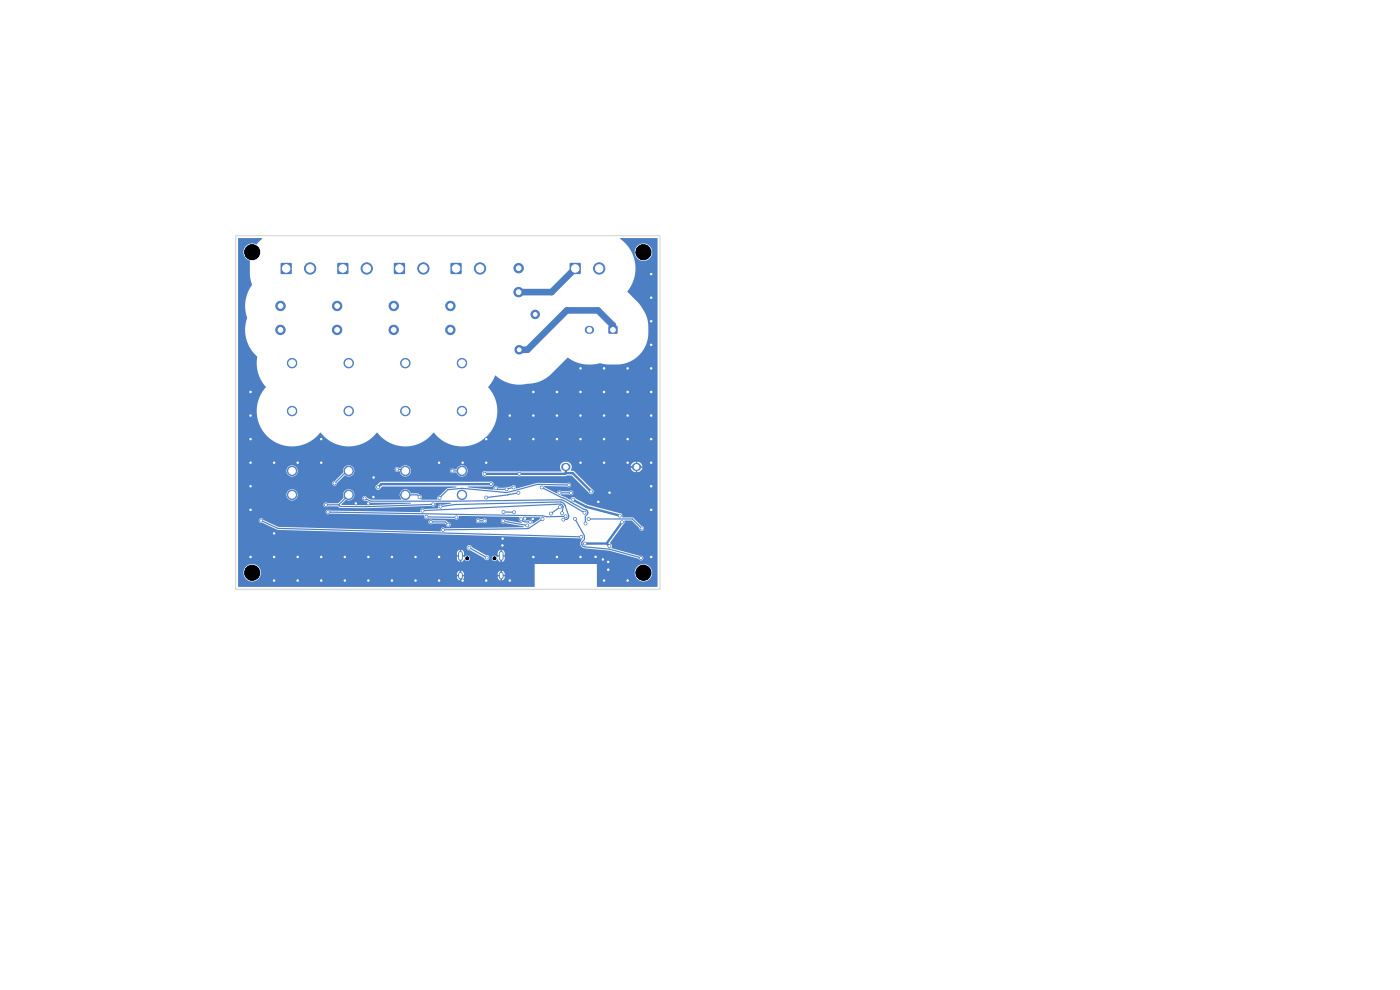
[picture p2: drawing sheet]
<svg xmlns="http://www.w3.org/2000/svg" width="297mm" height="210mm" viewBox="0 0 297 210" stroke-linecap="round" stroke-linejoin="round" font-family="sans-serif">
<g fill="#4d7fc4" stroke="#4d7fc4" stroke-width=".21">
<circle cx="71.5" cy="64.9" r="1"/>
<circle cx="71.5" cy="70" r="1"/>
</g>
<path d="M95.6 55.8h2.3v2.3h-2.3z" fill="#4d7fc4"/>
<g fill="#4d7fc4" stroke="#4d7fc4" stroke-width=".21">
<circle cx="101.8" cy="56.9" r="1.2"/>
<circle cx="110" cy="62" r="1"/>
<circle cx="110" cy="56.9" r="1"/>
</g>
<path d="M59.6 55.8h2.2v2.3h-2.2z" fill="#4d7fc4"/>
<g fill="#4d7fc4" stroke="#4d7fc4" stroke-width=".21">
<circle cx="65.8" cy="56.9" r="1.2"/>
<circle cx="74" cy="77" r="1"/>
<circle cx="74" cy="87.2" r="1"/>
<circle cx="74" cy="99.9" r="1"/>
<circle cx="74" cy="105" r="1"/>
</g>
<path d="M120.9 55.8h2.3v2.3h-2.3z" fill="#4d7fc4"/>
<g fill="#4d7fc4" stroke="#4d7fc4" stroke-width=".21">
<circle cx="127.1" cy="56.9" r="1.2"/>
<circle cx="98" cy="77" r="1"/>
<circle cx="98" cy="87.2" r="1"/>
<circle cx="98" cy="99.9" r="1"/>
<circle cx="98" cy="105" r="1"/>
</g>
<path d="M83.6 55.8h2.3v2.3h-2.3z" fill="#4d7fc4"/>
<g fill="#4d7fc4" stroke="#4d7fc4" stroke-width=".21">
<circle cx="89.8" cy="56.9" r="1.2"/>
<circle cx="83.5" cy="64.9" r="1"/>
<circle cx="83.5" cy="70" r="1"/>
<circle cx="62" cy="77" r="1"/>
<circle cx="62" cy="87.2" r="1"/>
<circle cx="62" cy="99.9" r="1"/>
<circle cx="62" cy="105" r="1"/>
<circle cx="86" cy="77" r="1"/>
<circle cx="86" cy="87.2" r="1"/>
<circle cx="86" cy="99.9" r="1"/>
<circle cx="86" cy="105" r="1"/>
<circle cx="110.1" cy="74.2" r=".9"/>
<circle cx="113.5" cy="66.7" r=".9"/>
</g>
<path d="M71.6 55.8h2.3v2.3h-2.3z" fill="#4d7fc4"/>
<circle cx="77.8" cy="56.9" r="1.2" fill="#4d7fc4" stroke="#4d7fc4" stroke-width=".21"/>
<path d="M129.1 69.2h1.9v1.6h-1.9z" fill="#4d7fc4"/>
<path d="M124.9 70h.3M119.9 99.1h.3M134.9 99.1h.3" fill="none" stroke="#4d7fc4" stroke-width="1.7"/>
<g fill="#4d7fc4" stroke="#4d7fc4" stroke-width=".21">
<circle cx="95.6" cy="64.9" r="1"/>
<circle cx="95.5" cy="70" r="1"/>
<circle cx="59.5" cy="64.9" r="1"/>
<circle cx="59.5" cy="70" r="1"/>
<circle cx="110.2" cy="100.5" r=".3"/>
<circle cx="125.4" cy="104.3" r=".3"/>
<circle cx="102.8" cy="100.5" r=".3"/>
<circle cx="99.6" cy="116.2" r=".3"/>
<circle cx="103.3" cy="118.3" r=".3"/>
<circle cx="105.2" cy="103.5" r=".3"/>
<circle cx="124.2" cy="111.1" r=".3"/>
<circle cx="114.9" cy="103.4" r=".3"/>
<circle cx="109" cy="103.4" r=".3"/>
<circle cx="107.5" cy="103.8" r=".3"/>
<circle cx="123.1" cy="93.1" r=".3"/>
<circle cx="58.2" cy="113.2" r=".3"/>
<circle cx="129" cy="120.8" r=".3"/>
<circle cx="53.2" cy="98.1" r=".3"/>
<circle cx="63.2" cy="123.2" r=".3"/>
<circle cx="128.1" cy="123.2" r=".3"/>
<circle cx="73.2" cy="123.2" r=".3"/>
<circle cx="68.2" cy="123.2" r=".3"/>
<circle cx="108.1" cy="123.2" r=".3"/>
<circle cx="111.4" cy="110" r=".3"/>
<circle cx="98.1" cy="123.2" r=".3"/>
<circle cx="138.2" cy="68.1" r=".3"/>
<circle cx="78.2" cy="118.2" r=".3"/>
<circle cx="118.1" cy="93.1" r=".3"/>
<circle cx="128.1" cy="88.1" r=".3"/>
<circle cx="75.5" cy="106.8" r=".3"/>
<circle cx="138.2" cy="78.1" r=".3"/>
<circle cx="113.1" cy="118.2" r=".3"/>
<circle cx="129" cy="119.2" r=".3"/>
<circle cx="133.1" cy="98.1" r=".3"/>
<circle cx="128.1" cy="83.1" r=".3"/>
<circle cx="126.9" cy="106.5" r=".3"/>
<circle cx="138.2" cy="73.1" r=".3"/>
<circle cx="103.1" cy="123.2" r=".3"/>
<circle cx="138.2" cy="108.2" r=".3"/>
<circle cx="138.2" cy="88.1" r=".3"/>
<circle cx="113.1" cy="93.1" r=".3"/>
<circle cx="68.1" cy="93.1" r=".3"/>
<circle cx="128.1" cy="93.1" r=".3"/>
<circle cx="133.1" cy="83.1" r=".3"/>
<circle cx="93.1" cy="123.2" r=".3"/>
<circle cx="93.1" cy="98.1" r=".3"/>
<circle cx="83.1" cy="123.2" r=".3"/>
<circle cx="103.1" cy="93.1" r=".3"/>
<circle cx="78.2" cy="123.2" r=".3"/>
<circle cx="73.2" cy="118.2" r=".3"/>
<circle cx="123.1" cy="88.1" r=".3"/>
<circle cx="123.1" cy="83.1" r=".3"/>
<circle cx="68.2" cy="118.2" r=".3"/>
<circle cx="103.1" cy="98.1" r=".3"/>
<circle cx="68.1" cy="98.1" r=".3"/>
<circle cx="78.1" cy="106.8" r=".3"/>
<circle cx="58.2" cy="118.2" r=".3"/>
<circle cx="129.3" cy="104.5" r=".3"/>
<circle cx="53.2" cy="83.1" r=".3"/>
<circle cx="118.1" cy="83.1" r=".3"/>
<circle cx="93.1" cy="118.2" r=".3"/>
<circle cx="123.1" cy="78.1" r=".3"/>
<circle cx="53.2" cy="108.2" r=".3"/>
<circle cx="63.1" cy="98.1" r=".3"/>
<circle cx="133.1" cy="93.1" r=".3"/>
<circle cx="113.1" cy="88.1" r=".3"/>
<circle cx="53.2" cy="93.1" r=".3"/>
<circle cx="108.1" cy="88.1" r=".3"/>
<circle cx="53.2" cy="88.1" r=".3"/>
<circle cx="133.1" cy="88.1" r=".3"/>
<circle cx="58.2" cy="123.2" r=".3"/>
<circle cx="128.1" cy="78.1" r=".3"/>
<circle cx="133.1" cy="123.2" r=".3"/>
<circle cx="88.1" cy="123.2" r=".3"/>
<circle cx="138.2" cy="63.1" r=".3"/>
<circle cx="138.2" cy="93.1" r=".3"/>
<circle cx="83.1" cy="118.2" r=".3"/>
<circle cx="53.2" cy="103.1" r=".3"/>
<circle cx="123.1" cy="98.1" r=".3"/>
<circle cx="126.4" cy="118.1" r=".3"/>
<circle cx="118.1" cy="88.1" r=".3"/>
<circle cx="113.1" cy="83.1" r=".3"/>
<circle cx="138.2" cy="98.1" r=".3"/>
<circle cx="138.2" cy="58.2" r=".3"/>
<circle cx="138.2" cy="103.1" r=".3"/>
<circle cx="106.6" cy="115.7" r=".3"/>
<circle cx="108.1" cy="93.1" r=".3"/>
<circle cx="123.1" cy="118.2" r=".3"/>
<circle cx="63.2" cy="118.2" r=".3"/>
<circle cx="127.9" cy="118.7" r=".3"/>
<circle cx="98.1" cy="98.1" r=".3"/>
<circle cx="138.2" cy="83.1" r=".3"/>
<circle cx="128.1" cy="98.1" r=".3"/>
<circle cx="113" cy="110.1" r=".3"/>
<circle cx="58.1" cy="98.1" r=".3"/>
<circle cx="79.2" cy="105.4" r=".3"/>
<circle cx="88.1" cy="118.2" r=".3"/>
<circle cx="53.2" cy="118.2" r=".3"/>
<circle cx="79.3" cy="101.3" r=".3"/>
<circle cx="106.6" cy="114.3" r=".3"/>
<circle cx="118.1" cy="118.2" r=".3"/>
<circle cx="138.2" cy="118.2" r=".3"/>
<circle cx="133.1" cy="78.1" r=".3"/>
<circle cx="104.2" cy="102.7" r=".3"/>
<circle cx="121.6" cy="106" r=".3"/>
<circle cx="131.5" cy="109.4" r=".3"/>
<circle cx="129.3" cy="115.8" r=".3"/>
<circle cx="131.9" cy="110.8" r=".3"/>
<circle cx="124.1" cy="115.3" r=".3"/>
<circle cx="80.2" cy="103.4" r=".3"/>
<circle cx="55.4" cy="110.4" r=".3"/>
<circle cx="123.3" cy="113.9" r=".3"/>
<circle cx="136.1" cy="112.1" r=".3"/>
<circle cx="124.9" cy="110.1" r=".3"/>
<circle cx="124" cy="108.8" r=".3"/>
<circle cx="77.4" cy="105.7" r=".3"/>
<circle cx="136" cy="118.4" r=".3"/>
<circle cx="122" cy="110.1" r=".3"/>
<circle cx="120" cy="109.5" r=".3"/>
<circle cx="69.6" cy="108.6" r=".3"/>
<circle cx="89.6" cy="108.3" r=".3"/>
<circle cx="119.2" cy="108.9" r=".3"/>
<circle cx="119.5" cy="110.2" r=".3"/>
<circle cx="93.5" cy="107.5" r=".3"/>
<circle cx="118.8" cy="107.6" r=".3"/>
<circle cx="116.9" cy="108.9" r=".3"/>
<circle cx="94" cy="112.4" r=".3"/>
<circle cx="115.1" cy="110.1" r=".3"/>
<circle cx="112.5" cy="110.7" r=".3"/>
<circle cx="109.1" cy="108.7" r=".3"/>
<circle cx="110.6" cy="110.2" r=".3"/>
<circle cx="106.8" cy="108.6" r=".3"/>
<circle cx="111.9" cy="111.5" r=".3"/>
<circle cx="106.8" cy="110.6" r=".3"/>
<circle cx="71" cy="102.5" r=".3"/>
<circle cx="69.1" cy="107.1" r=".3"/>
<circle cx="93.2" cy="105.6" r=".3"/>
<circle cx="120.6" cy="102.9" r=".3"/>
<circle cx="91.9" cy="107" r=".3"/>
<circle cx="96" cy="99.9" r=".3"/>
<circle cx="102.8" cy="110.5" r=".3"/>
<circle cx="101.5" cy="110.5" r=".3"/>
<circle cx="95.1" cy="111.3" r=".3"/>
<circle cx="91.4" cy="110.7" r=".3"/>
<circle cx="84.2" cy="99.6" r=".3"/>
<circle cx="103.1" cy="105.5" r=".3"/>
<circle cx="118.7" cy="104.5" r=".3"/>
<circle cx="121.1" cy="104.5" r=".3"/>
<circle cx="89" cy="105.4" r=".3"/>
<circle cx="96.8" cy="109.7" r=".3"/>
<circle cx="90.5" cy="109.6" r=".3"/>
<circle cx="110" cy="104.5" r=".3"/>
</g>
<path d="M97.7 117.4v1.1M106.3 117.4v1.1M97.7 121.8v.6M106.3 121.8v.6" fill="none" stroke="#4d7fc4" stroke-width="1"/>
<path d="M120 99.1v1.3M104.2 102.7h-23.3l-.7 .7M120 100.4l-.1 .1h-17.1M120 100.4h1.5l3.9 3.9M121.6 106l2.7 1.5 7.2 1.9M124.1 115.3h4.7l.5 .5M131.9 110.8l-3.1 4.3" fill="none" stroke="#4d7fc4" stroke-width=".5"/>
<g fill="none" stroke="#4d7fc4" stroke-width=".25">
<path d="M74 99.9h-.4l-2.6 2.6M84.2 99.6h1.5l.3 .3M96 99.9h2M135 99.1h-1.3v1l-4.4 4.4h-.4l-2 2M55.4 110.4l3.6 1.7 64.3 1.8M69.6 108.6l45.5 .8 .9 .2 4-.1M74 105l-2.1 2.1h-2.8M75.5 106.8h2.6M77.4 105.7l1.3 .6h17.8l22.6-.3 4.9 2.8M79.3 101.3l-.1 4.1M86 105h2.5l.5 .4M89.6 108.3l29.3-1.4 .5 .5-.2 1.5"/>
<path d="M90.5 109.6l6.3 .1M91.4 110.7h3.1l.6 .6M91.9 107l-14.3 .5-5.5-.1-.2-.2M93.5 107.5l3-.5 22.5-.5 .4 .1 .5 .6 .8 2.2-.1 .5-.3 .3h-.8M97.7 117.9v4.2h8.6v-4.2M99.6 116.2l3.7 2.1M101.5 110.5h1.3M105.2 103.5l.2 .3h2.1M106.6 114.3v1.4M106.8 110.6l5.1 .9M106.8 108.6l2.3 .1M109 103.4l-1.4 .3"/>
<path d="M110 104.5l-6.9 1M110.6 110.2l.8 .5h1.1M111.4 110l1.6 .1M114.9 103.4l5.2 2.5 2.2 1.3 2.1 1 .3 .6-.1 .3-.4 .5v1.5M115.1 110.1l-2.9 2-.6 .1-17.6 .2M118.7 104.5h2.4M118.8 107.6l-1.9 1.3M120.6 102.9l-6.6-.2-6.5 1.8-9.5-.9-3 .3-1.8 1.7M122 110.1l2 3.6v.8l-.6 .7v.3l.3 .4 5.6 .6 6.4 1.8M124.9 110.1h9.2l2 2M126.4 118.1l1.5 .6M129 119.2v1.6"/>
</g>
<path d="M122 57l-5 5h-7M130 70v-1l-3.1-3.2h-6.7l-8.3 8.4h-1.8" fill="none" stroke="#4d7fc4" stroke-width="1.4"/>
<g fill="#4d7fc4">
<path d="M111 109.7l3.6 .1v.3l-1.6 1a.56 .56 0 0 0-.2-.8 .56 .56 0 0 0-.7 .1l-.9-.1z"/>
<path d="M50.5 50.5h5.1l-1.1 1.3a1.93 1.93 0 0 0-2.7 1 1.93 1.93 0 0 0 1.2 2.6v2.9l.4 2a8.1 8.1 0 0 0-1 7.2 7.6 7.6 0 0 0 2.2 8.2 8.1 8.1 0 0 0 1.8 6.5 7.5 7.5 0 0 0 .8 10.8 7.5 7.5 0 0 0 10.8-1.2 7.6 7.6 0 0 0 12 0 7.6 7.6 0 0 0 12 0 7.6 7.6 0 0 0 10.9 1.1 7.6 7.6 0 0 0 .7-10.9l.9-1.1 .5-1.2a8.1 8.1 0 0 0 7.1 1.7 7.2 7.2 0 0 0 4.7-1.9l3.6-3.6a7.9 7.9 0 0 0 6.9 1.1l1.6 .3h2.1a6.7 6.7 0 0 0 6.5-6.6v-1.7a9 9 0 0 0-2.2-4.9l-2.2-2.2a7.8 7.8 0 0 0 .8-8.5h.7v.2a1.85 1.85 0 0 0 2.9 1.5 1.85 1.85 0 0 0 0-3.2 1.85 1.85 0 0 0-2.9 1.5h-.7l-.2-.4a8 8 0 0 0-2.2-2.4l.1-.1 7.9 .1v73.8h-12.9v-3h8v.2a1.85 1.85 0 0 0 2.9 1.5 1.85 1.85 0 0 0 0-3.2 1.85 1.85 0 0 0-2.9 1.5h-8v-1.7h-13.2l-.1 4.8h-62.8v-3.1h1.1v.2a1.85 1.85 0 0 0 1.8 1.8 1.85 1.85 0 0 0 1.9-1.7h41.6v.2h.5v.3h-.5l.1 .6 .5 .3v-.4h.3v.4a.76 .76 0 0 0 .6-.9h-.4v-.3h.4v-.2h7.2v.2h.4v.3h-.4l.1 .6 .5 .3v-.4h.3v.4a.76 .76 0 0 0 .6-.9h-.5v-.3h.5v-.2l-.2-.4-.4-.2v.4h-.3l-.1-.4-.4 .2-.1 .4h-7.2l-.1-.4-.5-.2v.4h-.3v-.4l-.4 .2-.2 .4h-41.6a1.85 1.85 0 0 0-1.6-2 1.85 1.85 0 0 0-2.1 1.7h-1.1v-4.1h46.4v.5h.5v.3h-.5l.1 .6 .2 .4 .3 .1v-.5h.3l.1 .5 .6-.6a.61 .61 0 0 0 .9 .3 .61 .61 0 0 0 .1-1 .61 .61 0 0 0-1 .3l-.1-.1h-.4v-.3h.4v-.5l-.1-.4-.5-.3v.5h-.3v-.5l-.4 .3-.2 .4h-46.4v-1.2h48.5a.58 .58 0 0 0 .8 .6l2.9 1.7a.55 .55 0 0 0 .6 .4 .55 .55 0 0 0 .5-.4h.5v.1a.63 .63 0 0 0 .6 .5 .63 .63 0 0 0 .6-.4l.6 .6 .1-.5h.3v.5l.4-.3 .2-.8h-.5v-.3h.5l-.1-.8-.5-.4v.5h-.3v-.5l-.2 .1-.4 .5v.6h.4v.3l-.6 .1-.1-.2a.59 .59 0 0 0-1 .4h-.5a.62 .62 0 0 0-.8-.7l-2.9-1.6a.57 .57 0 0 0-.5-.5 .57 .57 0 0 0-.6 .5h-48.5v-5.7h4.4v.1a.54 .54 0 0 0 .8 .4l3.2 1.5 64 1.8 .6 .2-.4 .7 .1 .6 .3 .5 .5 .1a33.9 33.9 0 0 1 11.4 2.2l.1 .1a.5 .5 0 0 0 .7 .2 .5 .5 0 0 0 .2-.7 .5 .5 0 0 0-.7-.2l-6-1.6a.92 .92 0 0 0-.3-1.2l3-4 .1-.7h1.5l1.6 1.6a.52 .52 0 0 0 .5 .6 .52 .52 0 0 0 .5-.5 .52 .52 0 0 0-.5-.5l-1.8-1.8-2.3-.1a.59 .59 0 0 0 0-.6 .59 .59 0 0 0-.6-.3l-6.8-1.8-2.4-1.2a.69 .69 0 0 0-.7-.4 .69 .69 0 0 0-.6 .6l-2-1 .2-.1h1.7a.51 .51 0 0 0 .7 0 .51 .51 0 0 0-.1-.8 .51 .51 0 0 0-.7 .1h-1.7a.55 .55 0 0 0-.6-.1 .55 .55 0 0 0-.3 .5l-2.7-1.3v-.1h4.9a.51 .51 0 0 0 .7 0 .51 .51 0 0 0 0-.7 .51 .51 0 0 0-.8 .1l-6.2-.2-4.5 1.2a.53 .53 0 0 0-.4-.7 .53 .53 0 0 0-.6 .3l-1.4 .3h-1.3a.56 .56 0 0 0-.8-.4 .56 .56 0 0 0-.3 .8l-5.5-.6 .1-.1h4.6a.56 .56 0 0 0 .8-.5 .56 .56 0 0 0-.8-.5h-23.1l-.8 .7a.56 .56 0 0 0-.2 .9 .56 .56 0 0 0 .9-.3l.4-.3 15.8 .1-.1 .1-2 .2-1.5 1.5-.4 .2-.2 .7h-3.3l-.1-.1a.53 .53 0 0 0 .2-.6 .53 .53 0 0 0-.6-.4l-.3-.2-1.4-.1a1.23 1.23 0 0 0-1.9-.6 1.23 1.23 0 0 0-.1 1.9l-6.5 .1-.9-.4a.51 .51 0 0 0-.7-.3 .51 .51 0 0 0-.2 .7 .51 .51 0 0 0 .7 .2l1 .4h8.5l.1 .2-9.6 .4-5.1-.1 .8-1a1.23 1.23 0 0 0 1.9-.9 1.23 1.23 0 0 0-1.5-1.4 1.23 1.23 0 0 0-.8 1.8l-1.2 1.2h-2.2a.51 .51 0 0 0-.7-.1 .51 .51 0 0 0 0 .8 .51 .51 0 0 0 .7-.1h2.1l.5 .4h5.5l13.9-.5a.54 .54 0 0 0 .7 .1 .54 .54 0 0 0 .2-.7h3.3l-.1 .1-2 .2a.61 .61 0 0 0-.7 .8l-2.9 .2a.57 .57 0 0 0-.7-.1 .57 .57 0 0 0-.2 .7l-19.1-.3a.51 .51 0 0 0-.7-.1 .51 .51 0 0 0-.1 .8 .51 .51 0 0 0 .8 0l20 .3a.57 .57 0 0 0 .2 .7 .57 .57 0 0 0 .7 0l5.6 .1a.55 .55 0 0 0 .7 0 .55 .55 0 0 0 .1-.7l12.9 .3a.61 .61 0 0 0-.1 .7 .61 .61 0 0 0 .6 .3l-.1 .2-3.4-.6a.52 .52 0 0 0-.7-.2 .52 .52 0 0 0-.1 .8 .52 .52 0 0 0 .7 .1l3.9 .6 .1 .2-16.8 .2a.55 .55 0 0 0-.7 .1 .55 .55 0 0 0-.1 .6l-34.5-.9-2.4-1.2h34.3v.2a.53 .53 0 0 0 .4 .4 .53 .53 0 0 0 .5-.2h2.5l.3 .2a.52 .52 0 0 0 .5 .6 .52 .52 0 0 0 .5-.5 .52 .52 0 0 0-.6-.5l-.4-.4h6.4v.1a.53 .53 0 0 0 .3 .5 .53 .53 0 0 0 .6-.2h.5a.51 .51 0 0 0 .8 0 .51 .51 0 0 0-.1-.7 .51 .51 0 0 0-.7 .1l-1-.2-.4 .4h-9.2l-.5-.2-.4 .4h-34.3l-.7-.3a.52 .52 0 0 0-.5-.4 .52 .52 0 0 0-.5 .5h-4.4v-5.5h10.3v.2a1.2 1.2 0 0 0 1.8 .9 1.2 1.2 0 0 0 0-2 1.2 1.2 0 0 0-1.8 .9h-10.3v-2.4h20v.1a.51 .51 0 0 0 .6 .4 .51 .51 0 0 0 .4-.5l1.6-1.7a1.27 1.27 0 0 0 1.5 .1 1.27 1.27 0 0 0 .5-1.4h8.6v.1a.64 .64 0 0 0 1.1 .3 1.22 1.22 0 0 0 1.2 1.2 1.22 1.22 0 0 0 1.2-1.3h8.3v.2a.53 .53 0 0 0 .4 .4 .53 .53 0 0 0 .5-.2h.4a1.21 1.21 0 0 0 1.1 .9 1.21 1.21 0 0 0 1.2-.7h3.2v.2a.57 .57 0 0 0 .8 .4h16.8l.4-.1h.9l3.7 3.6a.56 .56 0 0 0 .9 .1 .56 .56 0 0 0-.2-.9l-3.8-3.7-.7-.2 .2-.9h13.3v.3h-.8a1.09 1.09 0 0 0 1.1 1v-.7h.3l.1 .7a1.1 1.1 0 0 0 1-1h-.8v-.3h.8v-.1a1.1 1.1 0 0 0-1.1-.8v.6h-.3l-.1-.6a1.1 1.1 0 0 0-1 .9h-12.5v-.1a1.31 1.31 0 0 0-2.3-.5 1.55 1.55 0 0 0 .1 1.7h-16.2a.55 .55 0 0 0-.6 .4h-3.2a1.23 1.23 0 0 0-.7-1.7 1.23 1.23 0 0 0-1.6 .9l-.9-.2-.4 .4h-8.3a1.23 1.23 0 0 0-1-1.1 1.23 1.23 0 0 0-1.3 .6l-.5-.2a.49 .49 0 0 0-.7 .4l-8.6-.1a1.23 1.23 0 0 0-1.6-.6 1.23 1.23 0 0 0-.7 1.5l-1.8 1.7-.3 .1-.2 .4h-20v-2.7h10.3v.2a1.2 1.2 0 0 0 1.8 .9 1.2 1.2 0 0 0 0-2 1.2 1.2 0 0 0-1.8 .9h-10.3z"/>
</g>
<path d="M50 50h90v75h-90z" fill="none" stroke="#d0d2cd" stroke-width=".21"/>
<g fill="#fff" stroke="#fff" stroke-width=".21">
<circle cx="110.2" cy="100.5" r=".15"/>
<circle cx="125.4" cy="104.3" r=".15"/>
<circle cx="102.8" cy="100.5" r=".15"/>
<circle cx="99.6" cy="116.2" r=".15"/>
<circle cx="103.3" cy="118.3" r=".15"/>
<circle cx="105.2" cy="103.5" r=".15"/>
<circle cx="124.2" cy="111.1" r=".15"/>
<circle cx="114.9" cy="103.4" r=".15"/>
<circle cx="109" cy="103.4" r=".15"/>
<circle cx="107.5" cy="103.8" r=".15"/>
<circle cx="123.1" cy="93.2" r=".15"/>
<circle cx="58.1" cy="113.2" r=".15"/>
<circle cx="129" cy="120.8" r=".15"/>
<circle cx="53.1" cy="98.2" r=".15"/>
<circle cx="63.1" cy="123.2" r=".15"/>
<circle cx="128.1" cy="123.1" r=".15"/>
<circle cx="73.2" cy="123.1" r=".15"/>
<circle cx="68.2" cy="123.1" r=".15"/>
<circle cx="108.1" cy="123.1" r=".15"/>
<circle cx="111.4" cy="110" r=".15"/>
<circle cx="98.2" cy="123.1" r=".15"/>
<circle cx="138.1" cy="68.2" r=".15"/>
<circle cx="78.2" cy="118.1" r=".15"/>
<circle cx="118.1" cy="93.2" r=".15"/>
<circle cx="128.1" cy="88.2" r=".15"/>
<circle cx="75.5" cy="106.8" r=".15"/>
<circle cx="138.1" cy="78.2" r=".15"/>
<circle cx="113.1" cy="118.1" r=".15"/>
<circle cx="129" cy="119.2" r=".15"/>
<circle cx="133.1" cy="98.2" r=".15"/>
<circle cx="128.1" cy="83.2" r=".15"/>
<circle cx="126.9" cy="106.5" r=".15"/>
<circle cx="138.1" cy="73.2" r=".15"/>
<circle cx="103.1" cy="123.1" r=".15"/>
<circle cx="138.1" cy="108.1" r=".15"/>
<circle cx="138.1" cy="88.2" r=".15"/>
<circle cx="113.1" cy="93.2" r=".15"/>
<circle cx="68.2" cy="93.2" r=".15"/>
<circle cx="128.1" cy="93.2" r=".15"/>
<circle cx="133.1" cy="83.2" r=".15"/>
<circle cx="93.2" cy="123.1" r=".15"/>
<circle cx="93.2" cy="98.2" r=".15"/>
<circle cx="83.2" cy="123.1" r=".15"/>
<circle cx="103.1" cy="93.2" r=".15"/>
<circle cx="78.2" cy="123.1" r=".15"/>
<circle cx="73.2" cy="118.1" r=".15"/>
<circle cx="123.1" cy="88.2" r=".15"/>
<circle cx="123.1" cy="83.2" r=".15"/>
<circle cx="68.2" cy="118.1" r=".15"/>
<circle cx="103.1" cy="98.2" r=".15"/>
<circle cx="68.2" cy="98.2" r=".15"/>
<circle cx="78.1" cy="106.8" r=".15"/>
<circle cx="58.1" cy="118.2" r=".15"/>
<circle cx="129.3" cy="104.5" r=".15"/>
<circle cx="53.1" cy="83.2" r=".15"/>
<circle cx="118.1" cy="83.2" r=".15"/>
<circle cx="93.2" cy="118.1" r=".15"/>
<circle cx="123.1" cy="78.2" r=".15"/>
<circle cx="53.1" cy="108.2" r=".15"/>
<circle cx="63.1" cy="98.2" r=".15"/>
<circle cx="133.1" cy="93.2" r=".15"/>
<circle cx="113.1" cy="88.2" r=".15"/>
<circle cx="53.1" cy="93.2" r=".15"/>
<circle cx="108.1" cy="88.2" r=".15"/>
<circle cx="53.1" cy="88.2" r=".15"/>
<circle cx="133.1" cy="88.2" r=".15"/>
<circle cx="58.1" cy="123.2" r=".15"/>
<circle cx="128.1" cy="78.2" r=".15"/>
<circle cx="133.1" cy="123.1" r=".15"/>
<circle cx="88.2" cy="123.1" r=".15"/>
<circle cx="138.2" cy="63.1" r=".15"/>
<circle cx="138.1" cy="93.2" r=".15"/>
<circle cx="83.2" cy="118.1" r=".15"/>
<circle cx="53.1" cy="103.2" r=".15"/>
<circle cx="123.1" cy="98.2" r=".15"/>
<circle cx="126.4" cy="118.1" r=".15"/>
<circle cx="118.1" cy="88.2" r=".15"/>
<circle cx="113.1" cy="83.2" r=".15"/>
<circle cx="138.1" cy="98.2" r=".15"/>
<circle cx="138.2" cy="58.1" r=".15"/>
<circle cx="138.1" cy="103.2" r=".15"/>
<circle cx="106.6" cy="115.7" r=".15"/>
<circle cx="108.1" cy="93.2" r=".15"/>
<circle cx="123.1" cy="118.1" r=".15"/>
<circle cx="63.1" cy="118.2" r=".15"/>
<circle cx="127.9" cy="118.7" r=".15"/>
<circle cx="98.1" cy="98.2" r=".15"/>
<circle cx="138.1" cy="83.2" r=".15"/>
<circle cx="128.1" cy="98.2" r=".15"/>
<circle cx="113" cy="110.1" r=".15"/>
<circle cx="58.1" cy="98.2" r=".15"/>
<circle cx="79.2" cy="105.4" r=".15"/>
<circle cx="88.2" cy="118.1" r=".15"/>
<circle cx="53.1" cy="118.2" r=".15"/>
<circle cx="79.3" cy="101.3" r=".15"/>
<circle cx="106.6" cy="114.3" r=".15"/>
<circle cx="118.1" cy="118.1" r=".15"/>
<circle cx="138.1" cy="118.1" r=".15"/>
<circle cx="133.1" cy="78.2" r=".15"/>
<circle cx="104.2" cy="102.7" r=".15"/>
<circle cx="121.6" cy="106" r=".15"/>
<circle cx="131.5" cy="109.4" r=".15"/>
<circle cx="129.3" cy="115.8" r=".15"/>
<circle cx="131.9" cy="110.8" r=".15"/>
<circle cx="124.1" cy="115.3" r=".15"/>
<circle cx="80.2" cy="103.4" r=".15"/>
<circle cx="55.4" cy="110.4" r=".15"/>
<circle cx="123.3" cy="113.9" r=".15"/>
<circle cx="136.1" cy="112.1" r=".15"/>
<circle cx="124.9" cy="110.1" r=".15"/>
<circle cx="124" cy="108.8" r=".15"/>
<circle cx="77.4" cy="105.7" r=".15"/>
<circle cx="136" cy="118.4" r=".15"/>
<circle cx="122" cy="110" r=".15"/>
<circle cx="120" cy="109.5" r=".15"/>
<circle cx="69.6" cy="108.6" r=".15"/>
<circle cx="89.6" cy="108.3" r=".15"/>
<circle cx="119.2" cy="108.9" r=".15"/>
<circle cx="119.5" cy="110.2" r=".15"/>
<circle cx="93.5" cy="107.5" r=".15"/>
<circle cx="118.8" cy="107.6" r=".15"/>
<circle cx="116.9" cy="108.9" r=".15"/>
<circle cx="94" cy="112.4" r=".15"/>
<circle cx="115.1" cy="110.1" r=".15"/>
<circle cx="112.5" cy="110.7" r=".15"/>
<circle cx="109.1" cy="108.7" r=".15"/>
<circle cx="110.6" cy="110.2" r=".15"/>
<circle cx="106.8" cy="108.6" r=".15"/>
<circle cx="111.9" cy="111.5" r=".15"/>
<circle cx="106.8" cy="110.6" r=".15"/>
<circle cx="71" cy="102.5" r=".15"/>
<circle cx="69.1" cy="107.1" r=".15"/>
<circle cx="93.2" cy="105.6" r=".15"/>
<circle cx="120.6" cy="102.9" r=".15"/>
<circle cx="91.9" cy="107" r=".15"/>
<circle cx="96" cy="99.9" r=".15"/>
<circle cx="102.8" cy="110.5" r=".15"/>
<circle cx="101.5" cy="110.5" r=".15"/>
<circle cx="95.1" cy="111.3" r=".15"/>
<circle cx="91.4" cy="110.7" r=".15"/>
<circle cx="84.2" cy="99.6" r=".15"/>
<circle cx="103.1" cy="105.5" r=".15"/>
<circle cx="118.7" cy="104.5" r=".15"/>
<circle cx="121.1" cy="104.5" r=".15"/>
<circle cx="89" cy="105.4" r=".15"/>
<circle cx="96.8" cy="109.7" r=".15"/>
<circle cx="90.5" cy="109.6" r=".15"/>
<circle cx="110" cy="104.5" r=".15"/>
<circle cx="71.5" cy="64.9" r=".5"/>
<circle cx="71.5" cy="70" r=".5"/>
<circle cx="96.8" cy="56.9" r=".8"/>
<circle cx="101.8" cy="56.9" r=".8"/>
<circle cx="110" cy="62" r=".5"/>
<circle cx="110" cy="56.9" r=".5"/>
<circle cx="60.7" cy="56.9" r=".8"/>
<circle cx="65.8" cy="56.9" r=".8"/>
<circle cx="74" cy="77" r=".7"/>
<circle cx="74" cy="87.2" r=".7"/>
<circle cx="74" cy="99.9" r=".7"/>
<circle cx="74" cy="105" r=".7"/>
<circle cx="122" cy="56.9" r=".8"/>
<circle cx="127.1" cy="56.9" r=".8"/>
<circle cx="98" cy="77" r=".7"/>
<circle cx="98" cy="87.2" r=".7"/>
<circle cx="98" cy="99.9" r=".7"/>
<circle cx="98" cy="105" r=".7"/>
<circle cx="84.7" cy="56.9" r=".8"/>
<circle cx="89.8" cy="56.9" r=".8"/>
<circle cx="83.5" cy="64.9" r=".5"/>
<circle cx="83.5" cy="70" r=".5"/>
<circle cx="62" cy="77" r=".7"/>
<circle cx="62" cy="87.2" r=".7"/>
<circle cx="62" cy="99.9" r=".7"/>
<circle cx="62" cy="105" r=".7"/>
<circle cx="86" cy="77" r=".7"/>
<circle cx="86" cy="87.2" r=".7"/>
<circle cx="86" cy="99.9" r=".7"/>
<circle cx="86" cy="105" r=".7"/>
<circle cx="110.1" cy="74.2" r=".4"/>
<circle cx="113.5" cy="66.7" r=".4"/>
<circle cx="72.7" cy="56.9" r=".8"/>
<circle cx="77.8" cy="56.9" r=".8"/>
<circle cx="130" cy="70" r=".5"/>
<circle cx="125" cy="70" r=".5"/>
<circle cx="135" cy="99.1" r=".5"/>
<circle cx="120" cy="99.1" r=".5"/>
<circle cx="95.6" cy="64.9" r=".5"/>
<circle cx="95.5" cy="70" r=".5"/>
<circle cx="59.5" cy="64.9" r=".5"/>
<circle cx="59.5" cy="70" r=".5"/>
</g>
<g fill="#000" stroke="#000" stroke-width=".21">
<circle cx="53.5" cy="53.5" r="1.6"/>
<circle cx="136.5" cy="53.5" r="1.6"/>
<circle cx="99.1" cy="118.5" r=".33"/>
<circle cx="104.9" cy="118.5" r=".32"/>
<circle cx="53.5" cy="121.5" r="1.6"/>
<circle cx="136.5" cy="121.5" r="1.6"/>
</g>
<path d="M97.7 117.4v1.1M106.3 117.4v1.1M97.7 121.8v.6M106.3 121.8v.6" fill="none" stroke="#fff" stroke-width=".6"/>
</svg>
